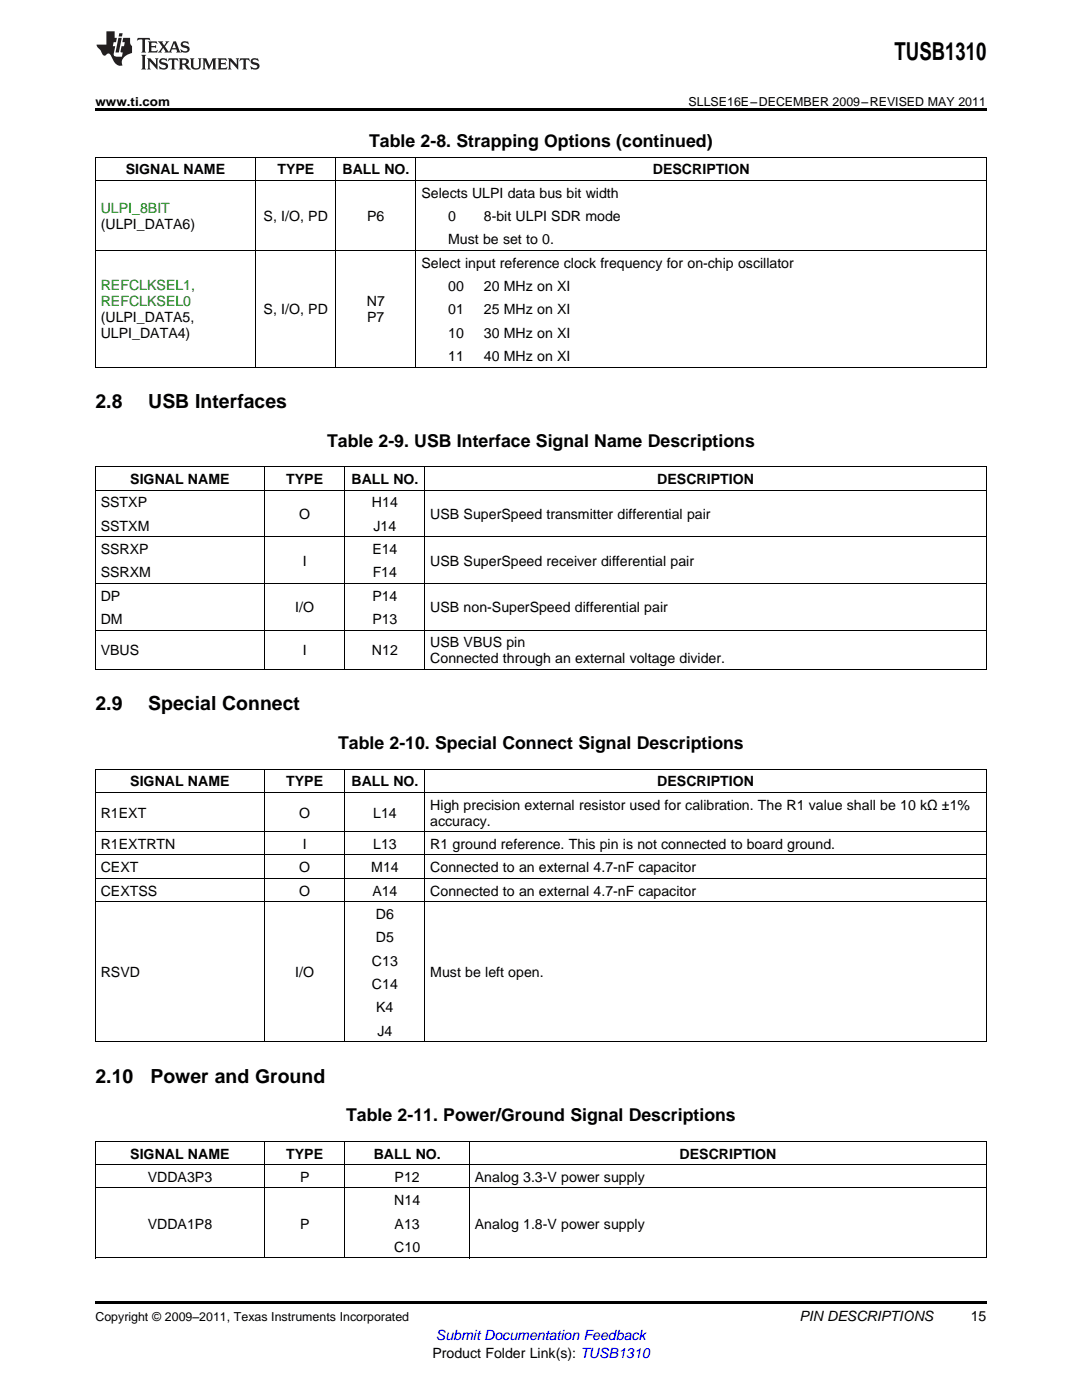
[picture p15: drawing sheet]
<svg xmlns="http://www.w3.org/2000/svg" width="216mm" height="279mm" viewBox="0 0 216 279" stroke-linecap="round" stroke-linejoin="round" font-family="sans-serif">
<defs><g id="words">
<text font-size="4.9" x="178.5" y="12">TUSB1310</text>
<g font-size="3.9">
<text x="19" y="81.4">2.8</text>
<text x="29.6" y="81.4">USB Interfaces</text>
<text x="19" y="141.7">2.9</text>
<text x="29.6" y="141.7">Special Connect</text>
<text x="19" y="216">2.10</text>
<text x="30" y="216">Power and Ground</text>
</g>
<g font-size="3.5">
<text x="73.7" y="29.3">Table 2-8. Strapping Options (continued)</text>
<text x="65.3" y="89.2">Table 2-9. USB Interface Signal Name Descriptions</text>
<text x="67.5" y="149.5">Table 2-10. Special Connect Signal Descriptions</text>
<text x="69.1" y="223.8">Table 2-11. Power/Ground Signal Descriptions</text>
</g>
<g font-size="2.8">
<text x="25.1" y="34.8">SIGNAL NAME</text>
<text x="55.4" y="34.8">TYPE</text>
<text x="68.3" y="34.8">BALL NO.</text>
<text x="130.3" y="34.8">DESCRIPTION</text>
<text x="84.1" y="39.4">Selects ULPI data bus bit width</text>
<text x="20.1" y="45.7">(ULPI_DATA6)</text>
<text x="52.6" y="44.1">S, I/O, PD</text>
<text x="73.3" y="44.1">P6</text>
<text x="89.4" y="44.1">0</text>
<text x="96.6" y="44.1">8-bit ULPI SDR mode</text>
<text x="84.1" y="53.4">Select input reference clock frequency for on-chip oscillator</text>
<text x="89.4" y="48.8">Must be set to 0.</text>
<text x="89.4" y="58.1">00</text>
<text x="96.6" y="58.1">20 MHz on XI</text>
<text x="20.1" y="64.3">(ULPI_DATA5,</text>
<text x="52.6" y="62.7">S, I/O, PD</text>
<text x="73.2" y="61.1">N7</text>
<text x="73.3" y="64.3">P7</text>
<text x="89.4" y="62.7">01</text>
<text x="96.6" y="62.7">25 MHz on XI</text>
<text x="20.1" y="67.5">ULPI_DATA4)</text>
<text x="89.4" y="67.4">10</text>
<text x="96.6" y="67.4">30 MHz on XI</text>
<text x="89.4" y="72">11</text>
<text x="96.6" y="72">40 MHz on XI</text>
<text x="20.1" y="101.2">SSTXP</text>
<text x="26" y="96.6">SIGNAL NAME</text>
<text x="57.1" y="96.6">TYPE</text>
<text x="70.1" y="96.6">BALL NO.</text>
<text x="74.2" y="101.2">H14</text>
<text x="131.2" y="96.6">DESCRIPTION</text>
<text x="20.1" y="105.9">SSTXM</text>
<text x="59.7" y="103.6">O</text>
<text x="74.5" y="105.9">J14</text>
<text x="85.9" y="103.6">USB SuperSpeed transmitter differential pair</text>
<text x="20.1" y="110.6">SSRXP</text>
<text x="60.4" y="112.9">I</text>
<text x="74.3" y="110.6">E14</text>
<text x="85.9" y="112.9">USB SuperSpeed receiver differential pair</text>
<text x="20.1" y="115.2">SSRXM</text>
<text x="20.1" y="119.9">DP</text>
<text x="74.3" y="119.9">P14</text>
<text x="74.4" y="115.2">F14</text>
<text x="20.1" y="124.5">DM</text>
<text x="58.9" y="122.2">I/O</text>
<text x="74.3" y="124.5">P13</text>
<text x="85.9" y="122.2">USB non-SuperSpeed differential pair</text>
<text x="20.1" y="130.8">VBUS</text>
<text x="60.4" y="130.8">I</text>
<text x="74.2" y="130.8">N12</text>
<text x="85.9" y="129.2">USB VBUS pin</text>
<text x="85.9" y="132.4">Connected through an external voltage divider.</text>
<text x="26" y="156.9">SIGNAL NAME</text>
<text x="57.1" y="156.9">TYPE</text>
<text x="70.1" y="156.9">BALL NO.</text>
<text x="85.9" y="161.6">High precision external resistor used for calibration. The R1 value shall be 10 kΩ ±1%</text>
<text x="131.2" y="156.9">DESCRIPTION</text>
<text x="20.1" y="163.2">R1EXT</text>
<text x="59.7" y="163.2">O</text>
<text x="74.5" y="163.2">L14</text>
<text x="85.9" y="164.7">accuracy.</text>
<text x="20.1" y="169.4">R1EXTRTN</text>
<text x="60.4" y="169.4">I</text>
<text x="74.5" y="169.4">L13</text>
<text x="85.9" y="169.4">R1 ground reference. This pin is not connected to board ground.</text>
<text x="20.1" y="174.1">CEXT</text>
<text x="20.1" y="178.7">CEXTSS</text>
<text x="59.7" y="174.1">O</text>
<text x="59.7" y="178.7">O</text>
<text x="74.1" y="174.1">M14</text>
<text x="74.3" y="178.7">A14</text>
<text x="85.9" y="174.1">Connected to an external 4.7-nF capacitor</text>
<text x="85.9" y="178.7">Connected to an external 4.7-nF capacitor</text>
<text x="75" y="183.4">D6</text>
<text x="75" y="188">D5</text>
<text x="20.1" y="195">RSVD</text>
<text x="58.9" y="195">I/O</text>
<text x="74.2" y="192.7">C13</text>
<text x="74.2" y="197.3">C14</text>
<text x="85.9" y="195">Must be left open.</text>
<text x="75.1" y="202">K4</text>
<text x="75.3" y="206.7">J4</text>
<text x="26" y="231.2">SIGNAL NAME</text>
<text x="57.1" y="231.2">TYPE</text>
<text x="74.6" y="231.2">BALL NO.</text>
<text x="135.6" y="231.2">DESCRIPTION</text>
<text x="29.5" y="235.9">VDDA3P3</text>
<text x="59.9" y="235.9">P</text>
<text x="78.7" y="235.9">P12</text>
<text x="94.8" y="235.9">Analog 3.3-V power supply</text>
<text x="29.5" y="245.2">VDDA1P8</text>
<text x="59.9" y="245.2">P</text>
<text x="78.7" y="240.5">N14</text>
<text x="78.7" y="245.2">A13</text>
<text x="94.8" y="245.2">Analog 1.8-V power supply</text>
<text x="78.7" y="249.8">C10</text>
<text x="159.5" y="263.6">PIN DESCRIPTIONS</text>
<text x="193.7" y="263.6">15</text>
<text x="86.3" y="270.9">Product Folder Link(s): TUSB1310</text>
</g>
<g font-size="2.8" fill="#008000">
<text x="20.1" y="42.5">ULPI_8BIT</text>
<text x="20.1" y="58">REFCLKSEL1,</text>
<text x="20.1" y="61.1">REFCLKSEL0</text>
</g>
<text font-size="2.8" fill="#00f" x="87" y="267.4">Submit Documentation Feedback</text>
<g font-size="2.5">
<text x="19" y="21.1">www.ti.com</text>
<text x="137.4" y="21.1">SLLSE16E–DECEMBER 2009–REVISED MAY 2011</text>
<text x="19" y="263.6">Copyright © 2009–2011, Texas Instruments Incorporated</text>
</g>
</g></defs>
<g fill="#231f20">
<path d="M27.5 7.6l-.1 .5 .4-.2h.6v.1v2.1l-.2 .4h1l-.3-.4v-2.1l.1-.1h.5l.5 .2-.2-.5zM29.5 8.3l.2 .3v1.5l-.2 .4h1.8l.2-.6a1.04 1.04 0 0 1-1.3 .2v-.7h.6l.3 .2v-.6l-.3 .2h-.6v-.6l.8-.1 .4 .3-.2-.5zM31.5 8.3l.9 1.1-.9 1.1h.8l-.2-.2 .5-.7 .4 .7-.2 .2h1.5l-.1-.2 .1-.4h.9l.1 .4-.2 .2h1l-.3-.3-.7-1.9h-.5l-.9 2-.8-1 .9-1h-.8l.1 .3-.3 .5-.4-.6 .2-.2zM34.7 8.6l.4 1h-.7zM36.3 8.4a.63 .63 0 0 0-.2 .7 .63 .63 0 0 0 .6 .4l.6 .2 .1 .2a.75 .75 0 0 1-.7 .4 .75 .75 0 0 1-.6-.5l.1 .7 .1-.1a1.11 1.11 0 0 0 1.5-.6 1.13 1.13 0 0 0-1.2-.8l-.1-.4a1.04 1.04 0 0 1 1.2 .2l-.2-.5-.1 .1-.5-.2zM28.2 10.9l.2 .4v2.2l-.2 .4h1l-.3-.4v-2.2l.3-.4zM29.3 11.6l.3 .4v1.5l-.3 .4h.8l-.2-.4v-1.3l1.5 1.7v-1.9l.2-.4h-.7l.2 .4v.9l-1.1-1.3zM32 11.8a.62 .62 0 0 0-.2 .7 .62 .62 0 0 0 .6 .4l.6 .1 .1 .3a.76 .76 0 0 1-.7 .3 .76 .76 0 0 1-.6-.4l.1 .7 .1-.1a1.11 1.11 0 0 0 1.5-.6 1.13 1.13 0 0 0-1.2-.8l-.1-.4a1.04 1.04 0 0 1 1.2 .2l-.2-.6-.1 .1-.5-.1zM33.7 11.6l-.2 .6a.61 .61 0 0 1 .8-.3v1.6l-.2 .4h.9l-.2-.4v-1.6a.63 .63 0 0 1 .8 .3l-.2-.6zM35.6 11.6l.3 .4v1.5l-.3 .4h1l-.2-.2v-.8l.5 .2a.76 .76 0 0 0 1.2 .7l-1-1a.58 .58 0 0 0 .6-.5 .58 .58 0 0 0-.5-.6zM36.4 11.9h.1a.45 .45 0 0 1 .5 .1 .45 .45 0 0 1 .1 .5l-.7 .2zM37.9 11.6l.2 .2a2.17 2.17 0 0 0 .3 1.9 .99 .99 0 0 0 1.6-.6v-1.1l.2-.4h-.7l.2 .2a1.92 1.92 0 0 1-.2 1.8 .6 .6 0 0 1-.9-.5v-1.1l.2-.4zM40.4 11.6l.2 .4v1.5l-.2 .4h.7l-.2-.4v-1.4l.8 1.8 .8-1.8v1.4l-.2 .4h.9l-.2-.4v-1.5l.2-.4h-.8l-.6 1.5-.6-1.5zM43.4 11.6l.2 .4v1.5l-.2 .4h1.8l.2-.6a1.04 1.04 0 0 1-1.3 .1v-.6h.5l.4 .2v-.6l-.4 .2h-.5v-.7h.8l.3 .3-.1-.6zM45.5 11.6l.2 .4v1.5l-.2 .4h.7l-.2-.4v-1.3l1.5 1.7v-1.9l.2-.4h-.7l.2 .4v.9l-1.1-1.3zM47.9 11.6l-.1 .6a.61 .61 0 0 1 .8-.3v1.6l-.3 .4h1l-.3-.4 .1-1.6a.63 .63 0 0 1 .7 .3l-.1-.6zM50.2 11.8a.62 .62 0 0 0-.2 .7 .62 .62 0 0 0 .6 .4l.6 .1 .2 .3a.76 .76 0 0 1-.8 .3 .76 .76 0 0 1-.6-.4l.1 .7 .2-.1a1.11 1.11 0 0 0 1.5-.6 1.13 1.13 0 0 0-1.3-.8l-.1-.4a1.04 1.04 0 0 1 1.2 .2l-.1-.6-.2 .1-.5-.1z"/>
<path d="M21.2 6.3v2.6h-1.9l.1 .4 .7 .9a.91 .91 0 0 0 1 .8 .56 .56 0 0 1 .5-.3 .56 .56 0 0 1 .5 .3l.4 .8a1.53 1.53 0 0 0 1.9 1.2 1.54 1.54 0 0 1 1-2.1l.9-.3v-1.4a1.52 1.52 0 0 1-.3-1.6h-1.4l-.2 .8h.5l-.2 .8h-.4l-.2 1v.2l.4 .1-.2 .8a1.93 1.93 0 0 1-1.6-.3l.3-1.8h-.5l.2-.8h.4l.2-.8h-.4v-1.3zM23.6 7.6l-.6 2.9h.7l.6-2.9zM23.8 6.6l-.1 .7h.6l.2-.7z"/>
</g>
<path d="M19 21.6h177.8v.6h-177.8zM19 259.7h177.8v.5h-177.8z" fill="#000"/>
<g fill="none" stroke="#000" stroke-width=".2">
<path d="M19 36h177.8M19 31.3h177.8M19.1 31.4v41.9M51 31.4v41.9M67 31.4v41.9M83 31.4v41.9M196.8 31.4v41.9M19 50h177.8M19 73.3h177.8M19 97.8h177.8M19 93.2h177.8M19.1 93.2v40.4"/>
<path d="M52.8 93.2v40.4M68.8 93.2v40.4M84.8 93.2v40.4M196.8 93.2v40.4M19 116.4h177.8M19 107.1h177.8M19 133.6h177.8M19 125.7h177.8M19 158.1h177.8M19 153.5h177.8M19.1 153.5v54.4M52.8 153.5v54.4"/>
<path d="M68.8 153.5v54.4M84.8 153.5v54.4M196.8 153.5v54.4M19 179.9h177.8M19 175.3h177.8M19 170.6h177.8M19 166h177.8M19 207.9h177.8M19 237.1h177.8M19 232.4h177.8M19 227.8h177.8M19.1 227.8v23.3"/>
<path d="M52.8 227.8v23.3M68.8 227.8v23.3M93.6 227.8v23.3M196.8 227.8v23.3M19 251.1h177.8"/>
</g>
<use href="#words"/>
</svg>
